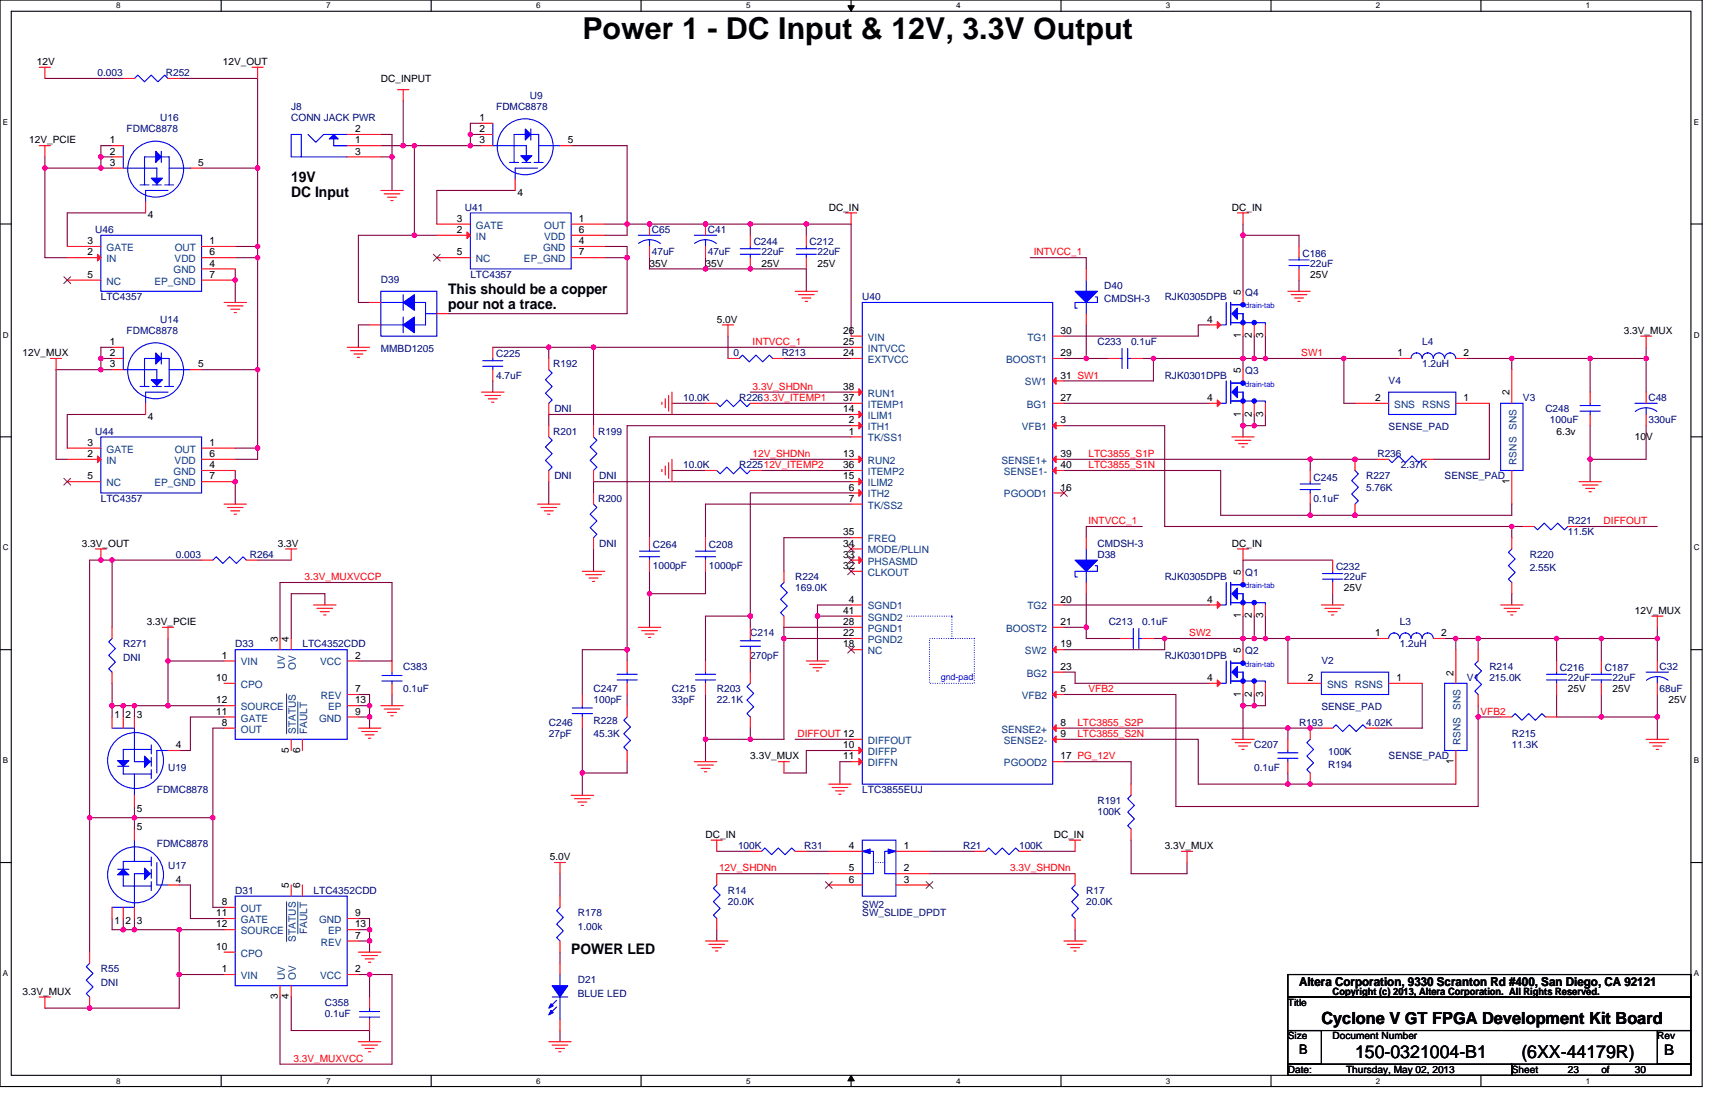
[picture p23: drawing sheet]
<svg xmlns="http://www.w3.org/2000/svg" width="432mm" height="279mm" viewBox="0 0 432 279" stroke-linecap="round" stroke-linejoin="round" font-family="sans-serif">
<defs><g id="words">
<text font-size="7.6" x="146.6" y="9.7">Power 1 - DC Input &amp; 12V, 3.3V Output</text>
<g font-size="4.5">
<text x="341.2" y="266.3">150-0321004-B1</text>
<text x="383.1" y="266.3">(6XX-44179R)</text>
</g>
<text font-size="4.2" x="332.7" y="257.7">Cyclone V GT FPGA Development Kit Board</text>
<g font-size="3.7">
<text x="73.3" y="45.7">19V</text>
<text x="73.3" y="49.5">DC Input</text>
<text x="112.8" y="73.9">This should be a copper</text>
<text x="112.8" y="77.7">pour not a trace.</text>
<text x="143.8" y="240.2">POWER LED</text>
<text x="419" y="265.5">B</text>
</g>
<text font-size="3.4" x="327.1" y="265.2">B</text>
<text font-size="3.1" x="327.1" y="248.2">Altera Corporation, 9330 Scranton Rd #400, San Diego, CA 92121</text>
<g font-size="2.5">
<text x="9.3" y="16.4">12V</text>
<text x="56.1" y="16.4">12V_OUT</text>
<text x="95.9" y="20.6">DC_INPUT</text>
<text x="89.4" y="33.3">2</text>
<text x="120.7" y="30.4">1</text>
<text x="120.7" y="33.3">2</text>
<text x="7.3" y="36.1">12V_PCIE</text>
<text x="27.6" y="36.1">1</text>
<text x="27.6" y="38.9">2</text>
<text x="27.6" y="41.7">3</text>
<text x="49.9" y="41.7">5</text>
<text x="89.4" y="38.9">3</text>
<text x="89.4" y="36.1">1</text>
<text x="120.7" y="36.1">3</text>
<text x="143" y="36.1">5</text>
<text x="130.3" y="49.4">4</text>
<text x="208.7" y="53">DC_IN</text>
<text x="310.2" y="53">DC_IN</text>
<text x="37.3" y="55">4</text>
<text x="115" y="55.8">3</text>
<text x="115" y="58.6">2</text>
<text x="145.8" y="58.6">6</text>
<text x="145.8" y="55.8">1</text>
<text x="22" y="61.4">3</text>
<text x="22" y="64.3">2</text>
<text x="52.7" y="64.3">6</text>
<text x="52.7" y="61.4">1</text>
<text x="115" y="64.3">5</text>
<text x="145.8" y="64.3">7</text>
<text x="145.8" y="61.4">4</text>
<text x="22" y="69.9">5</text>
<text x="52.7" y="69.9">7</text>
<text x="52.7" y="67.1">4</text>
<text x="163.5" y="67.1">35V</text>
<text x="177.6" y="67.1">35V</text>
<text x="191.7" y="67.1">25V</text>
<text x="205.8" y="67.1">25V</text>
<text x="329.9" y="69.9">25V</text>
<text x="312.4" y="74.2" transform="rotate(-90 312.4 74.2)">5</text>
<text x="180.5" y="81.2">5.0V</text>
<text x="304" y="81.2">4</text>
<text x="5.7" y="89.7">12V_MUX</text>
<text x="27.6" y="86.8">1</text>
<text x="27.6" y="89.6">2</text>
<text x="212.3" y="89.6">24</text>
<text x="212.3" y="86.8">25</text>
<text x="212.3" y="84">26</text>
<text x="267" y="84">30</text>
<text x="267" y="89.6">29</text>
<text x="312.4" y="85.2" transform="rotate(-90 312.4 85.2)">1</text>
<text x="315.2" y="85.2" transform="rotate(-90 315.2 85.2)">2</text>
<text x="318" y="85.2" transform="rotate(-90 318 85.2)">3</text>
<text x="351.9" y="89.6">1</text>
<text x="368.5" y="89.6">2</text>
<text x="408.8" y="84">3.3V_MUX</text>
<text x="27.6" y="92.5">3</text>
<text x="49.9" y="92.5">5</text>
<text x="267" y="95.3">31 SW1</text>
<text x="312.4" y="93.9" transform="rotate(-90 312.4 93.9)">5</text>
<text x="212.3" y="100.9">37</text>
<text x="212.3" y="98.1">38</text>
<text x="267" y="100.9">27</text>
<text x="304" y="100.9">4</text>
<text x="346.2" y="100.9">2</text>
<text x="368.5" y="100.9">1</text>
<text x="380" y="99.5" transform="rotate(-90 380 99.5)">2</text>
<text x="37.3" y="105.7">4</text>
<text x="212.3" y="103.7">14</text>
<text x="213.7" y="106.6">2</text>
<text x="267" y="106.6">3</text>
<text x="312.4" y="104.9" transform="rotate(-90 312.4 104.9)">1</text>
<text x="315.2" y="104.9" transform="rotate(-90 315.2 104.9)">2</text>
<text x="318" y="104.9" transform="rotate(-90 318 104.9)">3</text>
<text x="22" y="112.2">3</text>
<text x="52.7" y="112.2">1</text>
<text x="213.7" y="109.4">1</text>
<text x="391.9" y="109.4">6.3v</text>
<text x="411.6" y="110.8">10V</text>
<text x="22" y="115">2</text>
<text x="52.7" y="115">6</text>
<text x="52.7" y="117.8">4</text>
<text x="212.3" y="115">13</text>
<text x="212.3" y="117.8">36</text>
<text x="267" y="115">39</text>
<text x="267" y="117.8">40</text>
<text x="22" y="120.7">5</text>
<text x="52.7" y="120.7">7</text>
<text x="212.3" y="120.7">15</text>
<text x="213.7" y="123.5">6</text>
<text x="267" y="123.5">16</text>
<text x="380" y="121.8" transform="rotate(-90 380 121.8)">1</text>
<text x="213.7" y="126.3">7</text>
<text x="20.6" y="137.6">3.3V_OUT</text>
<text x="69.9" y="137.6">3.3V</text>
<text x="212.3" y="137.6">34</text>
<text x="212.3" y="134.7">35</text>
<text x="310.2" y="137.6">DC_IN</text>
<text x="212.3" y="143.2">32</text>
<text x="212.3" y="140.4">33</text>
<text x="312.4" y="144.7" transform="rotate(-90 312.4 144.7)">5</text>
<text x="338.3" y="148.9">25V</text>
<text x="212.3" y="154.5">41</text>
<text x="213.7" y="151.7">4</text>
<text x="267" y="151.7">20</text>
<text x="304" y="151.7">4</text>
<text x="312.4" y="155.7" transform="rotate(-90 312.4 155.7)">1</text>
<text x="315.2" y="155.7" transform="rotate(-90 315.2 155.7)">2</text>
<text x="318" y="155.7" transform="rotate(-90 318 155.7)">3</text>
<text x="411.6" y="154.5">12V_MUX</text>
<text x="37" y="157.3">3.3V_PCIE</text>
<text x="69.9" y="161.6" transform="rotate(-90 69.9 161.6)">3</text>
<text x="72.7" y="161.6" transform="rotate(-90 72.7 161.6)">4</text>
<text x="212.3" y="160.1">22</text>
<text x="212.3" y="157.3">28</text>
<text x="267" y="157.3">21</text>
<text x="346.2" y="160.1">1</text>
<text x="362.9" y="160.1">2</text>
<text x="55.8" y="165.8">1</text>
<text x="89.4" y="165.8">2</text>
<text x="212.3" y="162.9">18</text>
<text x="267" y="162.9">19</text>
<text x="312.4" y="164.4" transform="rotate(-90 312.4 164.4)">5</text>
<text x="54.4" y="171.4">10</text>
<text x="267" y="168.6">23</text>
<text x="304" y="171.4">4</text>
<text x="329.3" y="171.4">2</text>
<text x="351.6" y="171.4">1</text>
<text x="366" y="170" transform="rotate(-90 366 170)">2</text>
<text x="54.4" y="177">12</text>
<text x="54.4" y="179.9">11</text>
<text x="89.4" y="177">13</text>
<text x="89.4" y="174.2">7</text>
<text x="89.4" y="179.9">9</text>
<text x="267" y="174.2">5</text>
<text x="312.4" y="175.4" transform="rotate(-90 312.4 175.4)">1</text>
<text x="315.2" y="175.4" transform="rotate(-90 315.2 175.4)">2</text>
<text x="318" y="175.4" transform="rotate(-90 318 175.4)">3</text>
<text x="394.7" y="174.2">25V</text>
<text x="406" y="174.2">25V</text>
<text x="420.1" y="177.1">25V</text>
<text x="28.8" y="180.7">1</text>
<text x="31.6" y="180.7">2</text>
<text x="34.4" y="180.7">3</text>
<text x="55.8" y="182.7">8</text>
<text x="267" y="182.7">8</text>
<text x="267" y="185.5">9</text>
<text x="44.3" y="188.3">4</text>
<text x="72.7" y="189.5" transform="rotate(-90 72.7 189.5)">5</text>
<text x="75.5" y="189.5" transform="rotate(-90 75.5 189.5)">6</text>
<text x="188.9" y="191.2">3.3V_MUX</text>
<text x="212.3" y="188.3">10</text>
<text x="212.3" y="191.1">11</text>
<text x="267" y="191.1">17 PG_12V</text>
<text x="366" y="192.3" transform="rotate(-90 366 192.3)">1</text>
<text x="34.4" y="204.4">5</text>
<text x="34.4" y="208.9">5</text>
<text x="177.6" y="210.9">DC_IN</text>
<text x="213.7" y="213.7">4</text>
<text x="227.5" y="213.7">1</text>
<text x="265.3" y="210.9">DC_IN</text>
<text x="293.2" y="213.7">3.3V_MUX</text>
<text x="138.5" y="216.5">5.0V</text>
<text x="213.7" y="219.3">5</text>
<text x="227.5" y="219.3">2</text>
<text x="44.3" y="222.2">4</text>
<text x="55.8" y="227.8">8</text>
<text x="72.7" y="223.6" transform="rotate(-90 72.7 223.6)">5</text>
<text x="75.5" y="223.6" transform="rotate(-90 75.5 223.6)">6</text>
<text x="213.7" y="222.2">6</text>
<text x="227.5" y="222.2">3</text>
<text x="28.8" y="232.6">1</text>
<text x="31.6" y="232.6">2</text>
<text x="34.4" y="232.6">3</text>
<text x="54.4" y="233.4">12</text>
<text x="54.4" y="230.6">11</text>
<text x="89.4" y="233.4">13</text>
<text x="89.4" y="230.6">9</text>
<text x="54.4" y="239.1">10</text>
<text x="89.4" y="236.3">7</text>
<text x="55.8" y="244.7">1</text>
<text x="89.4" y="244.7">2</text>
<text x="5.7" y="250.4">3.3V_MUX</text>
<text x="69.9" y="251.5" transform="rotate(-90 69.9 251.5)">3</text>
<text x="72.7" y="251.5" transform="rotate(-90 72.7 251.5)">4</text>
<text x="335.5" y="250.4">Copyright (c) 2013, Altera Corporation. All Rights Reserved.</text>
<text x="324.3" y="253.2">Title</text>
<text x="324.3" y="261.6">Size</text>
<text x="335.5" y="261.6">Document Number</text>
<text x="417.3" y="261.6">Rev</text>
<text x="324.3" y="270.1">Date:</text>
<text x="338.9" y="270.1">Thursday, May 02, 2013</text>
<text x="380.6" y="270.1">Sheet</text>
<text x="394.7" y="270.1">23</text>
<text x="403.2" y="270.1">of</text>
<text x="411.6" y="270.1">30</text>
</g>
<g font-size="2.5" fill="#000080">
<text x="24.6" y="19.2">0.003</text>
<text x="41.7" y="19.2">R252</text>
<text x="73.3" y="27.6">J8</text>
<text x="124.9" y="27.6">FDMC8878</text>
<text x="133.4" y="24.8">U9</text>
<text x="31.9" y="33.3">FDMC8878</text>
<text x="40.3" y="30.5">U16</text>
<text x="73.3" y="30.5">CONN JACK PWR</text>
<text x="117" y="53">U41</text>
<text x="24" y="58.7">U46</text>
<text x="164.1" y="58.7">C65</text>
<text x="178.2" y="58.7">C41</text>
<text x="164.1" y="64.3">47uF</text>
<text x="178.2" y="64.3">47uF</text>
<text x="189.8" y="61.7">C244</text>
<text x="191.7" y="64.3">22uF</text>
<text x="203.9" y="61.7">C212</text>
<text x="205.8" y="64.3">22uF</text>
<text x="327.9" y="64.6">C186</text>
<text x="95.9" y="71.3">D39</text>
<text x="118.4" y="69.9">LTC4357</text>
<text x="329.9" y="67.1">22uF</text>
<text x="25.4" y="75.6">LTC4357</text>
<text x="217.1" y="75.6">U40</text>
<text x="278" y="72.7">D40</text>
<text x="278" y="76.1">CMDSH-3</text>
<text x="293.2" y="75.6">RJK0305DPB</text>
<text x="313.5" y="74.4">Q4</text>
<text x="40.3" y="81.2">U14</text>
<text x="31.9" y="84">FDMC8878</text>
<text x="95.9" y="88.5">MMBD1205</text>
<text x="124.9" y="89.9">C225</text>
<text x="184.7" y="89.7">0</text>
<text x="196.8" y="89.7">R213</text>
<text x="276.3" y="86.8">C233</text>
<text x="284.8" y="86.8">0.1uF</text>
<text x="358.1" y="86.8">L4</text>
<text x="124.9" y="95.3">4.7uF</text>
<text x="139.3" y="92.5">R192</text>
<text x="293.2" y="95.3">RJK0301DPB</text>
<text x="313.5" y="94.2">Q3</text>
<text x="358.1" y="92.5">1.2uH</text>
<text x="172" y="100.9">10.0K</text>
<text x="186.1" y="100.9">R2263.3V_ITEMP1</text>
<text x="349.6" y="96.7">V4</text>
<text x="383.5" y="100.9">V3</text>
<text x="415" y="100.9">C48</text>
<text x="139.6" y="103.8">DNI</text>
<text x="389.1" y="103.8">C248</text>
<text x="390.2" y="106.6">100uF</text>
<text x="415" y="106.6">330uF</text>
<text x="24" y="109.4">U44</text>
<text x="139.3" y="109.4">R201</text>
<text x="150.6" y="109.4">R199</text>
<text x="349.6" y="108.3">SENSE_PAD</text>
<text x="172" y="117.9">10.0K</text>
<text x="186.1" y="117.9">R22512V_ITEMP2</text>
<text x="346.8" y="115">R236</text>
<text x="352.7" y="117.9">2.37K</text>
<text x="139.6" y="120.7">DNI</text>
<text x="150.9" y="120.7">DNI</text>
<text x="330.7" y="121">C245</text>
<text x="344" y="120.7">R227</text>
<text x="344" y="123.5">5.76K</text>
<text x="363.7" y="120.7">SENSE_PAD</text>
<text x="25.4" y="126.3">LTC4357</text>
<text x="150.6" y="126.3">R200</text>
<text x="330.7" y="126.3">0.1uF</text>
<text x="394.7" y="132">R221</text>
<text x="150.9" y="137.6">DNI</text>
<text x="164.4" y="137.9">C264</text>
<text x="178.5" y="137.9">C208</text>
<text x="276.3" y="137.6">CMDSH-3</text>
<text x="394.7" y="134.8">11.5K</text>
<text x="44.3" y="140.4">0.003</text>
<text x="62.9" y="140.4">R264</text>
<text x="164.4" y="143.2">1000pF</text>
<text x="178.5" y="143.2">1000pF</text>
<text x="276.3" y="140.4">D38</text>
<text x="336.4" y="143.5">C232</text>
<text x="385.1" y="140.4">R220</text>
<text x="385.1" y="143.8">2.55K</text>
<text x="200.2" y="146">R224</text>
<text x="200.2" y="148.9">169.0K</text>
<text x="293.2" y="146.1">RJK0305DPB</text>
<text x="313.5" y="144.9">Q1</text>
<text x="338.3" y="146">22uF</text>
<text x="188.9" y="160.1">C214</text>
<text x="279.1" y="157.3">C213</text>
<text x="287.6" y="157.3">0.1uF</text>
<text x="352.4" y="157.3">L3</text>
<text x="31" y="163">R271</text>
<text x="31" y="166.3">DNI</text>
<text x="59.2" y="163">D33</text>
<text x="76.1" y="163">LTC4352CDD</text>
<text x="188.9" y="165.8">270pF</text>
<text x="293.2" y="165.8">RJK0301DPB</text>
<text x="313.5" y="164.7">Q2</text>
<text x="332.7" y="167.2">V2</text>
<text x="352.4" y="163">1.2uH</text>
<text x="101.5" y="168.6">C383</text>
<text x="369.4" y="171.4">V1</text>
<text x="375" y="168.6">R214</text>
<text x="375" y="171.4">215.0K</text>
<text x="392.8" y="168.9">C216</text>
<text x="394.7" y="171.4">22uF</text>
<text x="404" y="168.9">C187</text>
<text x="406" y="171.4">22uF</text>
<text x="417.9" y="168.6">C32</text>
<text x="101.5" y="174.2">0.1uF</text>
<text x="149.4" y="174.2">C247</text>
<text x="149.4" y="177.1">100pF</text>
<text x="169.2" y="174.2">C215</text>
<text x="169.2" y="177.1">33pF</text>
<text x="180.5" y="174.2">R203</text>
<text x="180.5" y="177.1">22.1K</text>
<text x="332.7" y="178.8">SENSE_PAD</text>
<text x="417.9" y="174.2">68uF</text>
<text x="138.2" y="182.7">C246</text>
<text x="138.2" y="185.5">27pF</text>
<text x="149.4" y="182.1">R228</text>
<text x="149.4" y="185.5">45.3K</text>
<text x="327.1" y="182.7">R193</text>
<text x="344" y="182.7">4.02K</text>
<text x="380.6" y="185.5">R215</text>
<text x="315.8" y="188.3">C207</text>
<text x="334.4" y="190">100K</text>
<text x="349.6" y="191.2">SENSE_PAD</text>
<text x="380.6" y="188.3">11.3K</text>
<text x="42.3" y="194">U19</text>
<text x="315.8" y="194">0.1uF</text>
<text x="334.4" y="193.4">R194</text>
<text x="39.5" y="199.6">FDMC8878</text>
<text x="217.1" y="199.6">LTC3855EUJ</text>
<text x="276.3" y="202.4">R191</text>
<text x="276.3" y="205.3">100K</text>
<text x="39.5" y="213.1">FDMC8878</text>
<text x="185.8" y="213.7">100K</text>
<text x="202.5" y="213.7">R31</text>
<text x="242.5" y="213.7">R21</text>
<text x="256.6" y="213.7">100K</text>
<text x="42.3" y="218.8">U17</text>
<text x="59.2" y="225">D31</text>
<text x="79" y="225">LTC4352CDD</text>
<text x="183.3" y="225">R14</text>
<text x="183.3" y="227.8">20.0K</text>
<text x="273.5" y="225">R17</text>
<text x="273.5" y="227.8">20.0K</text>
<text x="145.5" y="230.6">R178</text>
<text x="217.1" y="228.7">SW2</text>
<text x="217.1" y="230.6">SW_SLIDE_DPDT</text>
<text x="145.5" y="234">1.00k</text>
<text x="25.4" y="244.7">R55</text>
<text x="25.4" y="248.1">DNI</text>
<text x="145.5" y="247.5">D21</text>
<text x="145.5" y="250.9">BLUE LED</text>
<text x="81.8" y="253.2">C358</text>
<text x="81.8" y="256">0.1uF</text>
</g>
<g font-size="2.5" fill="#004080">
<text x="119.8" y="57.6">GATE</text>
<text x="137" y="57.6">OUT</text>
<text x="26.8" y="63.2">GATE</text>
<text x="26.8" y="66">IN</text>
<text x="44" y="66">VDD</text>
<text x="44" y="63.2">OUT</text>
<text x="119.8" y="66">NC</text>
<text x="119.8" y="60.4">IN</text>
<text x="131.9" y="66">EP_GND</text>
<text x="136.7" y="63.2">GND</text>
<text x="137" y="60.4">VDD</text>
<text x="26.8" y="71.6">NC</text>
<text x="38.9" y="71.6">EP_GND</text>
<text x="43.7" y="68.8">GND</text>
<text x="218.5" y="88.6">INTVCC</text>
<text x="218.5" y="85.7">VIN</text>
<text x="258.7" y="85.7">TG1</text>
<text x="218.5" y="91.4">EXTVCC</text>
<text x="253.3" y="91.4">BOOST1</text>
<text x="218.5" y="99.8">RUN1</text>
<text x="258.1" y="97">SW1</text>
<text x="218.5" y="105.5">ILIM1</text>
<text x="218.5" y="102.7">ITEMP1</text>
<text x="258.6" y="102.7">BG1</text>
<text x="351" y="102.7">SNS</text>
<text x="358.1" y="102.7">RSNS</text>
<text x="26.8" y="113.9">GATE</text>
<text x="44" y="113.9">OUT</text>
<text x="218.5" y="111.1">TK/SS1</text>
<text x="218.5" y="108.3">ITH1</text>
<text x="257.3" y="108.3">VFB1</text>
<text x="26.8" y="116.8">IN</text>
<text x="43.7" y="119.6">GND</text>
<text x="44" y="116.8">VDD</text>
<text x="218.5" y="116.8">RUN2</text>
<text x="218.5" y="119.6">ITEMP2</text>
<text x="252.1" y="116.8">SENSE1+</text>
<text x="252.8" y="119.6">SENSE1-</text>
<text x="381.8" y="117" transform="rotate(-90 381.8 117)">RSNS SNS</text>
<text x="26.8" y="122.4">NC</text>
<text x="38.9" y="122.4">EP_GND</text>
<text x="218.5" y="125.2">ITH2</text>
<text x="218.5" y="122.4">ILIM2</text>
<text x="252.8" y="125.2">PGOOD1</text>
<text x="218.5" y="128">TK/SS2</text>
<text x="218.5" y="136.5">FREQ</text>
<text x="218.5" y="142.1">PHSASMD</text>
<text x="218.5" y="139.3">MODE/PLLIN</text>
<text x="218.5" y="144.9">CLKOUT</text>
<text x="218.5" y="153.4">SGND1</text>
<text x="258.7" y="153.4">TG2</text>
<text x="218.5" y="161.9">PGND2</text>
<text x="218.5" y="159">PGND1</text>
<text x="218.5" y="156.2">SGND2</text>
<text x="253.3" y="159">BOOST2</text>
<text x="60.6" y="167.5">VIN</text>
<text x="80.6" y="167.5">VCC</text>
<text x="218.5" y="164.7">NC</text>
<text x="258.1" y="164.7">SW2</text>
<text x="60.6" y="173.1">CPO</text>
<text x="71.7" y="168.5" transform="rotate(-90 71.7 168.5)">UV</text>
<text x="74.5" y="168.6" transform="rotate(-90 74.5 168.6)">OV</text>
<text x="258.6" y="170.3">BG2</text>
<text x="334.1" y="173.1">SNS</text>
<text x="341.1" y="173.1">RSNS</text>
<text x="60.6" y="178.8">SOURCE</text>
<text x="80.8" y="176">REV</text>
<text x="82.6" y="178.8">EP</text>
<text x="257.3" y="176">VFB2</text>
<text x="60.6" y="181.6">GATE</text>
<text x="60.6" y="184.4">OUT</text>
<text x="74.5" y="184.7" transform="rotate(-90 74.5 184.7)">STATUS</text>
<text x="77.3" y="184.7" transform="rotate(-90 77.3 184.7)">FAULT</text>
<text x="80.3" y="181.6">GND</text>
<text x="252.1" y="184.4">SENSE2+</text>
<text x="218.5" y="190.1">DIFFP</text>
<text x="218.5" y="187.2">DIFFOUT</text>
<text x="252.8" y="187.2">SENSE2-</text>
<text x="367.7" y="187.5" transform="rotate(-90 367.7 187.5)">RSNS SNS</text>
<text x="218.5" y="192.9">DIFFN</text>
<text x="252.8" y="192.9">PGOOD2</text>
<text x="60.6" y="232.3">GATE</text>
<text x="60.6" y="229.5">OUT</text>
<text x="80.3" y="232.3">GND</text>
<text x="60.6" y="235.2">SOURCE</text>
<text x="74.5" y="237" transform="rotate(-90 74.5 237)">STATUS</text>
<text x="77.3" y="235" transform="rotate(-90 77.3 235)">FAULT</text>
<text x="80.8" y="238">REV</text>
<text x="82.6" y="235.2">EP</text>
<text x="60.6" y="240.8">CPO</text>
<text x="60.6" y="246.4">VIN</text>
<text x="71.7" y="246.7" transform="rotate(-90 71.7 246.7)">UV</text>
<text x="74.5" y="246.7" transform="rotate(-90 74.5 246.7)">OV</text>
<text x="80.6" y="246.4">VCC</text>
</g>
<g font-size="2.5" fill="#f00">
<text x="260.3" y="64.3">INTVCC_1</text>
<text x="189.5" y="86.8">INTVCC_1</text>
<text x="327.6" y="89.7">SW1</text>
<text x="189.5" y="98.1">3.3V_SHDNn</text>
<text x="189.5" y="115">12V_SHDNn</text>
<text x="274.1" y="117.9">LTC3855_S1N</text>
<text x="274.1" y="115">LTC3855_S1P</text>
<text x="274.1" y="132">INTVCC_1</text>
<text x="403.8" y="132">DIFFOUT</text>
<text x="76.7" y="146">3.3V_MUXVCCP</text>
<text x="299.4" y="160.1">SW2</text>
<text x="274.1" y="174.2">VFB2</text>
<text x="372.7" y="179.9">VFB2</text>
<text x="200.8" y="185.5">DIFFOUT 12</text>
<text x="271.3" y="182.7">LTC3855_S2P</text>
<text x="271.3" y="185.5">LTC3855_S2N</text>
<text x="181" y="219.4">12V_SHDNn</text>
<text x="254.3" y="219.4">3.3V_SHDNn</text>
<text x="73.9" y="267.3">3.3V_MUXVCC</text>
</g>
<text font-size="2.2" fill="#00f" x="236.9" y="171.2">gnd-pad</text>
<g font-size="2">
<text x="29.3" y="2.1">8</text>
<text x="82.1" y="2.1">7</text>
<text x="135" y="2.1">6</text>
<text x="187.8" y="2.1">5</text>
<text x="240.7" y="2.1">4</text>
<text x="293.6" y="2.1">3</text>
<text x="346.4" y="2.1">2</text>
<text x="399.3" y="2.1">1</text>
<text x=".7" y="31.4">E</text>
<text x="426.5" y="31.4">E</text>
<text x=".7" y="85">D</text>
<text x="426.5" y="85">D</text>
<text x=".7" y="138.6">C</text>
<text x="426.5" y="138.6">C</text>
<text x=".7" y="192.1">B</text>
<text x="426.5" y="192.1">B</text>
<text x=".7" y="245.7">A</text>
<text x="426.5" y="245.7">A</text>
<text x="29.3" y="272.8">8</text>
<text x="82.1" y="272.8">7</text>
<text x="135" y="272.8">6</text>
<text x="187.8" y="272.8">5</text>
<text x="240.7" y="272.8">4</text>
<text x="293.6" y="272.8">3</text>
<text x="346.4" y="272.8">2</text>
<text x="399.3" y="272.8">1</text>
</g>
<g font-size="2" fill="#00f">
<text x="313.5" y="77.6">drain-tab</text>
<text x="313.5" y="97.4">drain-tab</text>
<text x="313.5" y="148.1">drain-tab</text>
<text x="313.5" y="167.9">drain-tab</text>
</g>
</g></defs>
<path d="M0 0h428.6v273.5h-428.6zM2.8 2.8h422.9v267.9h-422.9z" fill="none" stroke="#000" stroke-width=".28"/>
<g fill="#fff">
<path d="M29.3 .3h1.1v2.3h-1.1z"/>
<path d="M29.3 271h1.1v2.2h-1.1z"/>
</g>
<path d="M55.7 0v2.8M55.7 270.7v2.8" fill="none" stroke="#000" stroke-width=".28"/>
<g fill="#fff">
<path d="M82.1 .3h1.1v2.3h-1.1z"/>
<path d="M82.1 271h1.1v2.2h-1.1z"/>
</g>
<path d="M108.6 0v2.8M108.6 270.7v2.8" fill="none" stroke="#000" stroke-width=".28"/>
<g fill="#fff">
<path d="M135 .3h1.1v2.3h-1.1z"/>
<path d="M135 271h1.1v2.2h-1.1z"/>
</g>
<path d="M161.4 0v2.8M161.4 270.7v2.8" fill="none" stroke="#000" stroke-width=".28"/>
<g fill="#fff">
<path d="M187.8 .3h1.2v2.3h-1.2z"/>
<path d="M187.8 271h1.2v2.2h-1.2z"/>
</g>
<path d="M214.3 0v2.8M214.3 270.7v2.8" fill="none" stroke="#000" stroke-width=".28"/>
<path d="M213.5 1.4h1.6l-.8 1.4zM214.3 270.7l.8 1.4h-1.6z" fill="#000" stroke="#000" stroke-width=".25"/>
<g fill="#fff">
<path d="M240.7 .3h1.1v2.3h-1.1z"/>
<path d="M240.7 271h1.1v2.2h-1.1z"/>
</g>
<path d="M267.1 0v2.8M267.1 270.7v2.8" fill="none" stroke="#000" stroke-width=".28"/>
<g fill="#fff">
<path d="M293.6 .3h1.1v2.3h-1.1z"/>
<path d="M293.6 271h1.1v2.2h-1.1z"/>
</g>
<path d="M320 0v2.8M320 270.7v2.8" fill="none" stroke="#000" stroke-width=".28"/>
<g fill="#fff">
<path d="M346.4 .3h1.2v2.3h-1.2z"/>
<path d="M346.4 271h1.2v2.2h-1.2z"/>
</g>
<path d="M372.9 0v2.8M372.9 270.7v2.8" fill="none" stroke="#000" stroke-width=".28"/>
<g fill="#fff">
<path d="M399.3 .3h1.1v2.3h-1.1z"/>
<path d="M399.3 271h1.1v2.2h-1.1z"/>
<path d="M.7 29.6h1.4v2.3h-1.4z"/>
<path d="M426.5 29.6h1.3v2.3h-1.3z"/>
<path d="M.7 83.2h1.5v2.2h-1.5z"/>
<path d="M426.5 83.2h1.4v2.2h-1.4z"/>
</g>
<path d="M0 56.4h2.8M425.7 56.4h2.9" fill="none" stroke="#000" stroke-width=".28"/>
<g fill="#fff">
<path d="M.7 136.7h1.5v2.3h-1.5z"/>
<path d="M426.5 136.7h1.4v2.3h-1.4z"/>
</g>
<path d="M0 110h2.8M425.7 110h2.9" fill="none" stroke="#000" stroke-width=".28"/>
<g fill="#fff">
<path d="M.7 190.3h1.4v2.3h-1.4z"/>
<path d="M426.5 190.3h1.3v2.3h-1.3z"/>
</g>
<path d="M0 163.5h2.8M425.7 163.5h2.9" fill="none" stroke="#000" stroke-width=".28"/>
<g fill="#fff">
<path d="M.7 243.9h1.4v2.2h-1.4z"/>
<path d="M426.4 243.9h1.4v2.2h-1.4z"/>
</g>
<path d="M0 217.1h2.8M425.7 217.1h2.9M324.3 245.3h101.4v5.7h-101.4zM324.3 251h101.4v8.4h-101.4zM324.3 259.4h8.4v8.5h-8.4zM417.3 259.4h8.4v8.5h-8.4zM324.3 267.9h56.3v2.8h-56.3zM380.6 267.9h45.1v2.8h-45.1z" fill="none" stroke="#000" stroke-width=".28"/>
<g fill="none" stroke="#800040" stroke-width=".28">
<path d="M11.3 19.7h19.7M45.1 19.7h19.8v22.6M11.3 39.5v2.8M25.4 39.5v2.8M25.4 39.5h2.8M28.2 36.7h-2.8v2.8M95.9 39.5h2.8M95.9 33.8h2.8v14.1M95.9 36.7h5.6M101.5 36.7h2.8M101.5 25.4v11.3M104.3 36.7h14.1"/>
<path d="M104.3 36.7v22.5M118.4 33.8v2.9M118.4 36.7h2.8M118.4 33.8h2.8M121.2 31h-2.8v2.8M143.8 36.7h14.1v19.7M11.3 42.3v22.6h5.6M11.3 42.3h14.1M25.4 42.3h2.8M36.7 53.6h-19.8v8.4M50.8 42.3h14.1M64.9 42.3v19.7"/>
<path d="M104.3 59.2h-14.1v16.9h2.8M104.3 59.2h5.7M129.7 47.9h-19.7v8.5M152.3 56.4h5.6M157.9 56.4h31M157.9 56.4v2.8h-5.6M188.9 56.4v2.8M188.9 56.4h14.1M203 56.4v2.8M203 56.4h11.3v28.2M313 59.2h14.1v2.8M313 59.2v14.1"/>
<path d="M313 56.4v2.8M59.2 67.7v8.4M59.2 64.9h5.7M59.2 62h5.7M64.9 62v2.9M64.9 64.9v28.1M152.3 64.9h5.6v14.1h-45.1M152.3 62h5.6v2.9M163.5 64.9v2.8h14.1M177.6 64.9v2.8M177.6 67.7h25.4v5.6M259.4 64.9h14.1v2.8"/>
<path d="M327.1 70.5v2.8M25.4 93h-11.3v22.6h2.8M25.4 90.2v2.8M25.4 90.2h2.8M25.4 93h2.8M28.2 87.4h-2.8v2.8M50.8 93h14.1M64.9 93v19.8M93 81.8h-2.8v5.6M124.1 87.4h14.1v2.8M124.1 95.9v2.8M138.2 87.4h11.2v19.7"/>
<path d="M149.4 87.4h64.9M183.3 84.6v5.6M188.9 98.7h25.4M197.4 90.2h16.9M267.9 90.2h5.6M273.5 81.8v8.4M273.5 90.2h5.6M287.6 90.2h2.8M290.4 90.2v5.7h-22.5M290.4 90.2h22.6M304.5 81.8h-2.8v2.8h-33.8M313 84.6v5.6"/>
<path d="M313 90.2h2.8M313 90.2v2.8M315.8 90.2h2.8M315.8 84.6v5.6M318.6 90.2h19.7M318.6 84.6v5.6M338.3 90.2v11.3h2.9M338.3 90.2h14.1M369.4 90.2h11.2M380.6 90.2v2.8M380.6 90.2h19.8M400.4 90.2h14.1"/>
<path d="M400.4 90.2v8.5M414.5 90.2v8.5M414.5 87.4v2.8M36.7 104.3h-19.8v8.5M59.2 112.8h5.7M59.2 118.4v8.5M64.9 112.8v2.8h-5.7M169.2 101.5h8.4M169.2 118.4h8.4M188.9 115.6h25.4M191.7 118.4h22.6M191.7 101.5h22.6"/>
<path d="M214.3 104.3h-76.1v2.8M214.3 110h-50.8v25.3M214.3 107.1h-56.4v56.4M267.9 115.6h62M267.9 101.5h36.6M267.9 107.1h25.3v25.4h87.4M267.9 118.4h39.4v11.3h22.6M313 107.1v2.9M313 104.3v2.8M313 107.1h2.8M315.8 104.3v2.8M318.6 104.3v2.8h-2.8"/>
<path d="M329.9 115.6h16.9M329.9 115.6v2.8M375 101.5v14.1h-14.1M400.4 115.6v5.6M400.4 107.1v8.5M414.5 107.1v8.5h-14.1M138.2 121.2v5.7M149.4 138.2v5.6M214.3 121.2h-64.9v2.9M214.3 124.1h-25.4v31M214.3 126.9h-36.7v8.4M214.3 135.3h-16.9v8.5"/>
<path d="M287.6 132.5h-14.1v2.8M329.9 126.9v2.8M380.6 132.5h2.9M380.6 126.9v2.8h-50.7M380.6 132.5v2.8M397.6 132.5h19.7M28.2 141h22.6M28.2 157.9v-16.9h-5.6v64.8M64.9 141h8.4M81.8 152.3v-2.9h-8.5v11.3M163.5 143.8v14.1M177.6 143.8v5.6h-14.1"/>
<path d="M188.9 155.1v2.8M188.9 155.1h-11.3v11.3M205.8 155.1v11.3M205.8 155.1h8.5M214.3 157.9h-16.9v2.8h16.9M214.3 152.3h-8.5v2.8M267.9 152.3h36.6M267.9 157.9h5.6M273.5 157.9v2.8h8.5M273.5 149.4v8.5M313 155.1v5.6M315.8 155.1v5.6"/>
<path d="M318.6 155.1v5.6M335.5 141h-22.5v2.8M335.5 149.4v2.9M380.6 149.4v2.9M417.3 157.9v2.8M28.2 172v5.6M28.2 177.6h2.8M28.2 177.6v2.9M31 177.6h2.8M31 177.6v2.9M33.8 177.6h8.5M33.8 177.6v2.9"/>
<path d="M42.3 177.6h14.1M42.3 166.4v11.2M42.3 160.7v5.7M42.3 166.4h14.1M70.5 160.7v-14.1h28.2v19.8h-8.5M90.2 174.8h2.8v2.8M90.2 177.6h2.8M93 177.6v2.9M98.7 174.8v2.8M157.9 166.4v-2.9h-11.3v11.3M157.9 174.8v2.8M177.6 174.8v11.3"/>
<path d="M188.9 166.4v2.8M197.4 160.7v25.4h-8.5M267.9 169.2h2.8v2.8h33.8M267.9 174.8h28.2v28.2h76.1v-22.5M290.4 160.7h2.8M293.2 160.7h19.8M293.2 160.7v2.8h-25.3M313 160.7h2.8M313 160.7v2.8M313 177.6h2.8M313 177.6v8.5M313 174.8v2.8"/>
<path d="M315.8 160.7h2.8M315.8 174.8v2.8M318.6 174.8v2.8h-2.8M318.6 160.7h5.7v11.3M324.3 160.7h22.5M358.1 172v11.3h-11.3M363.7 160.7h2.8M366.5 160.7h5.7v2.8M366.5 160.7v2.8M372.2 160.7h19.7v5.7M372.2 177.6v2.9M391.9 174.8v5.7h11.3"/>
<path d="M391.9 160.7h11.3M403.2 160.7h14.1M403.2 160.7v5.7M403.2 174.8v5.7M417.3 160.7v5.7M417.3 174.8v5.7M56.4 183.3h-2.8v22.5M56.4 180.5h-8.5v8.4h-2.8M90.2 180.5h2.8M93 180.5v2.8M146.6 183.3v11.3M146.6 194.6v5.6"/>
<path d="M157.9 191.7v2.9h-11.3M177.6 186.1v5.6M177.6 186.1h11.3M188.9 183.3v2.8M200.2 186.1h14.1M214.3 188.9h-11.3v5.7h-5.6M214.3 191.7h-2.8v5.7M267.9 191.7h16.9v5.7M267.9 186.1h33.8v11.3h22.6M267.9 183.3h56.4M324.3 197.4h42.2M324.3 183.3h8.4"/>
<path d="M324.3 194.6v2.8M324.3 183.3v2.8M372.2 180.5h5.6M403.2 180.5h14.1M417.3 180.5v5.6M22.6 205.8h11.2M22.6 205.8v33.9M33.8 205.8h19.8M33.8 205.8v2.9M33.8 203v2.8M53.6 205.8v22.6h2.8M141 219.9v5.7"/>
<path d="M180.5 219.9h28.2M180.5 214.3h8.4M203 214.3h5.7M234 214.3h11.3M234 219.9h36.7M259.4 214.3h11.3M284.8 211.5v8.4h14.1v-2.8M28.2 231.2v2.8h2.8M31 234h2.8M31 231.2v2.8M33.8 231.2v2.8M33.8 234h11.3"/>
<path d="M45.1 222.8h2.8v8.4h8.5M45.1 234v11.3M45.1 234h11.3M90.2 236.9h2.8M90.2 231.2h2.8v2.8M90.2 234h2.8M93 236.9v2.8M93 234v2.9M141 239.7v2.8M180.5 234v2.9M270.7 234v2.9M45.1 245.3v8.5h-33.8"/>
<path d="M45.1 245.3h11.3M73.3 251v8.4h19.7v2.8M90.2 245.3h2.8M93 245.3h5.7v22.6h-28.2v-16.9M93 245.3v5.7M141 259.4v2.8"/>
</g>
<g fill="#f0f" stroke="#f0f" stroke-width=".28">
<circle cx="98.7" cy="39.5" r=".55"/>
<circle cx="315.8" cy="160.7" r=".55"/>
<circle cx="313" cy="160.7" r=".56"/>
<circle cx="293.2" cy="160.7" r=".55"/>
<circle cx="324.2" cy="183.3" r=".55"/>
<circle cx="273.5" cy="157.9" r=".56"/>
<circle cx="324.2" cy="197.4" r=".55"/>
<circle cx="177.6" cy="186.1" r=".56"/>
<circle cx="372.2" cy="180.4" r=".55"/>
<circle cx="290.4" cy="90.2" r=".55"/>
<circle cx="341.1" cy="115.6" r=".57"/>
<circle cx="403.2" cy="160.7" r=".55"/>
<circle cx="341.1" cy="129.7" r=".57"/>
<circle cx="197.4" cy="160.7" r=".55"/>
<circle cx="273.5" cy="90.2" r=".55"/>
<circle cx="188.9" cy="186.1" r=".56"/>
<circle cx="163.5" cy="149.4" r=".55"/>
<circle cx="403.2" cy="180.4" r=".55"/>
<circle cx="315.8" cy="177.6" r=".55"/>
<circle cx="313" cy="177.6" r=".56"/>
<circle cx="205.8" cy="155.1" r=".55"/>
<circle cx="146.6" cy="194.5" r=".55"/>
<circle cx="400.4" cy="90.2" r=".55"/>
<circle cx="414.5" cy="90.2" r=".55"/>
<circle cx="400.4" cy="115.6" r=".56"/>
<circle cx="329.9" cy="129.7" r=".56"/>
<circle cx="380.6" cy="132.5" r=".55"/>
<circle cx="33.8" cy="234" r=".55"/>
<circle cx="33.8" cy="205.8" r=".55"/>
<circle cx="42.3" cy="166.3" r=".55"/>
<circle cx="93" cy="234" r=".55"/>
<circle cx="93" cy="236.8" r=".55"/>
<circle cx="53.6" cy="205.8" r=".55"/>
<circle cx="28.2" cy="141" r=".55"/>
<circle cx="25.4" cy="141" r=".55"/>
<circle cx="93" cy="180.4" r=".55"/>
<circle cx="93" cy="177.6" r=".55"/>
<circle cx="22.6" cy="205.8" r=".55"/>
<circle cx="31" cy="234" r=".56"/>
<circle cx="42.3" cy="177.6" r=".55"/>
<circle cx="45.1" cy="245.3" r=".56"/>
<circle cx="45.1" cy="234" r=".56"/>
<circle cx="28.2" cy="177.6" r=".55"/>
<circle cx="33.8" cy="177.6" r=".55"/>
<circle cx="31" cy="177.6" r=".56"/>
<circle cx="93" cy="245.3" r=".55"/>
<circle cx="64.9" cy="62" r=".55"/>
<circle cx="59.2" cy="70.5" r=".56"/>
<circle cx="25.4" cy="42.3" r=".55"/>
<circle cx="64.9" cy="42.3" r=".55"/>
<circle cx="59.2" cy="121.2" r=".56"/>
<circle cx="25.4" cy="93" r=".55"/>
<circle cx="25.4" cy="90.2" r=".55"/>
<circle cx="64.9" cy="112.8" r=".55"/>
<circle cx="64.9" cy="93" r=".55"/>
<circle cx="64.9" cy="64.9" r=".55"/>
<circle cx="11.3" cy="42.3" r=".55"/>
<circle cx="22.6" cy="253.7" r=".55"/>
<circle cx="391.9" cy="160.7" r=".55"/>
<circle cx="372.2" cy="160.7" r=".55"/>
<circle cx="177.6" cy="67.7" r=".55"/>
<circle cx="188.9" cy="56.4" r=".55"/>
<circle cx="203" cy="56.4" r=".55"/>
<circle cx="417.3" cy="160.7" r=".55"/>
<circle cx="417.3" cy="180.4" r=".55"/>
<circle cx="188.9" cy="67.7" r=".55"/>
<circle cx="338.3" cy="90.2" r=".55"/>
<circle cx="318.6" cy="90.2" r=".55"/>
<circle cx="329.9" cy="197.4" r=".55"/>
<circle cx="329.9" cy="183.3" r=".55"/>
<circle cx="324.2" cy="160.7" r=".55"/>
<circle cx="318.6" cy="160.7" r=".55"/>
<circle cx="366.5" cy="160.7" r=".55"/>
<circle cx="25.4" cy="39.5" r=".55"/>
<circle cx="177.6" cy="56.4" r=".55"/>
<circle cx="329.9" cy="115.6" r=".56"/>
<circle cx="380.6" cy="90.2" r=".55"/>
<circle cx="188.9" cy="155.1" r=".55"/>
<circle cx="157.9" cy="163.5" r=".56"/>
<circle cx="104.3" cy="59.2" r=".56"/>
<circle cx="118.4" cy="36.7" r=".55"/>
<circle cx="104.3" cy="36.7" r=".55"/>
<circle cx="118.4" cy="33.8" r=".55"/>
<circle cx="101.5" cy="36.7" r=".56"/>
<circle cx="157.9" cy="56.4" r=".56"/>
<circle cx="163.5" cy="56.4" r=".55"/>
<circle cx="149.4" cy="87.4" r=".56"/>
<circle cx="138.1" cy="87.4" r=".56"/>
<circle cx="157.9" cy="64.9" r=".56"/>
<circle cx="315.8" cy="90.2" r=".55"/>
<circle cx="313" cy="90.2" r=".56"/>
<circle cx="315.8" cy="107.1" r=".55"/>
<circle cx="313" cy="107.1" r=".56"/>
<circle cx="313" cy="59.2" r=".57"/>
</g>
<g fill="none" stroke="#f00" stroke-width=".28">
<path d="M9.9 16.9h2.8M11.3 16.9v2.8M31 19.7h2.8M42.3 19.7h2.8M63.5 16.9h2.8M64.9 16.9v2.8M9.9 36.7h2.8M11.3 36.7v2.8M28.2 36.7h2.8M28.2 39.5h2.8M87.4 39.5h8.5M87.4 33.8h8.5"/>
<path d="M87.4 36.7h8.5M100.1 22.6h2.8M101.5 22.6v2.8M121.2 31h2.9M121.2 33.8h2.9M121.2 36.7h2.9M141 36.7h2.8M28.2 42.3h2.8M36.7 50.8v2.8M47.9 42.3h2.9M95.9 47.9h5.6M96.7 48.8h4"/>
<path d="M97.6 49.6h2.2M98.4 50.5h.6M110 56.4h8.4M110 59.2h8.4M129.7 45.1v2.8M143.8 56.4h8.5M143.8 59.2h8.5M163.5 56.4v2.8M177.6 56.4v2.8M188.9 59.2v2.8M203 59.2v2.8M212.9 53.6h2.8"/>
<path d="M214.3 53.6v2.8M311.6 53.6h2.8M313 53.6v2.8M16.9 70.5h8.5M16.9 62h8.5M16.9 64.9h8.5M50.8 62h8.4M50.8 67.7h8.4M50.8 64.9h8.4M50.8 70.5h8.4M56.4 76.1h5.6M57.3 77h3.9"/>
<path d="M58.1 77.8h2.2M58.9 78.7h.6M93 76.1h2.9M110 79h2.8M110 64.9h8.4M143.8 62h8.5M143.8 64.9h8.5M163.5 62v2.9M177.6 62v2.9M188.9 64.9v2.8M200.2 73.3h5.6M201 74.2h4"/>
<path d="M201.9 75h2.2M202.7 75.9h.6M203 64.9v2.8M273.5 79v2.8M273.5 67.7v2.8M313 73.3v2.8M324.3 73.3h5.6M325.1 74.2h3.9M325.9 75h2.3M326.8 75.9h.5M327.1 62v2.9M327.1 67.7v2.8"/>
<path d="M12.7 90.2h2.8M14.1 90.2v2.8M28.2 87.4h2.8M28.2 90.2h2.8M28.2 93h2.8M47.9 93h2.9M87.4 87.4h5.6M88.3 88.3h3.9M89.1 89.1h2.3M90 90h.5M93 81.8h2.9M121.2 98.7h5.7"/>
<path d="M122.1 99.5h3.9M124.1 87.4v2.8M124.1 93v2.9M138.2 90.2v2.8M168.3 99.5v4M169.2 98.7v5.6M181.9 81.8h2.8M183.3 81.8v2.8M183.3 90.2h2.8M194.6 90.2h2.8M214.3 90.2h2.8M214.3 87.4h2.8"/>
<path d="M214.3 84.6h2.8M214.3 98.7h2.8M265 90.2h2.9M265 84.6h2.9M265 95.9h2.9M279.1 90.2h2.9M284.8 90.2h2.8M304.5 81.8h2.8M313 93v2.9M313 81.8v2.8M315.8 81.8v2.8M318.6 81.8v2.8"/>
<path d="M352.4 90.2h2.9M366.5 90.2h2.9M380.6 93v8.5M400.4 98.7v2.8M413.1 84.6h2.8M414.5 98.7v2.8M414.5 84.6v2.8M16.9 112.8h8.5M16.9 115.6h8.5M36.7 101.5v2.8M50.8 112.8h8.4M50.8 118.4h8.4"/>
<path d="M50.8 115.6h8.4M122.9 100.4h2.3M123.8 101.2h.6M138.2 101.5v2.8M138.2 107.1v2.9M138.2 118.4v2.8M149.4 107.1v2.9M149.4 118.4v2.8M166.6 101.2v.6M166.6 118.2v.5M167.5 100.4v2.2M167.5 117.3v2.2"/>
<path d="M168.3 116.5v3.9M169.2 115.6v5.6M177.6 101.5h2.9M177.6 118.4h2.9M188.9 101.5h2.8M188.9 118.4h2.8M214.3 110h2.8M214.3 107.1h2.8M214.3 115.6h2.8M214.3 104.3h2.8M214.3 118.4h2.8M214.3 101.5h2.8"/>
<path d="M265 107.1h2.9M265 101.5h2.9M265 115.6h2.9M265 118.4h2.9M304.5 101.5h2.8M310.2 110h5.6M311 110.8h3.9M311.8 111.7h2.3M312.7 112.5h.5M313 101.5v2.8M315.8 101.5v2.8M318.6 101.5v2.8"/>
<path d="M329.9 118.4v2.8M341.2 101.5h8.4M341.2 115.6v2.8M346.8 115.6h2.8M358.1 115.6h2.8M366.5 101.5h8.5M380.6 118.4v8.5M400.4 104.3v2.8M414.5 104.3v2.8M16.9 121.2h8.5M24 138.2h2.8M25.4 138.2v2.8"/>
<path d="M50.8 121.2h8.4M56.4 126.9h5.6M57.3 127.7h3.9M58.1 128.6h2.2M58.9 129.4h.6M71.9 138.2h2.8M73.3 138.2v2.8M135.3 126.9h5.7M136.2 127.7h3.9M137 128.6h2.3M137.9 129.4h.6M149.4 124.1v2.8"/>
<path d="M149.4 135.3v2.9M163.5 135.3v2.9M177.6 135.3v2.9M214.3 124.1h2.8M214.3 126.9h2.8M214.3 121.2h2.8M214.3 138.2h2.8M214.3 135.3h2.8M265 124.1h2.9M273.5 135.3v2.9M311.6 138.2h2.8M313 138.2v2.8"/>
<path d="M329.9 124.1v2.8M341.2 126.9v2.8M380.6 135.3v2.9M383.5 132.5h2.8M394.7 132.5h2.9M397.6 121.2h5.6M398.4 122.1h3.9M399.2 122.9h2.3M400.1 123.8h.6M28.2 157.9v2.8M40.9 157.9h2.8M42.3 157.9v2.8"/>
<path d="M50.8 141h2.8M62 141h2.9M79 152.3h5.6M79.8 153.1h4M80.6 154h2.3M81.5 154.8h.6M146.6 143.8h5.7M147.5 144.7h3.9M148.3 145.5h2.3M149.2 146.3h.5M160.7 157.9h5.7M161.6 158.7h3.9"/>
<path d="M162.4 159.6h2.3M163.5 141v2.8M177.6 141v2.8M188.9 157.9v2.8M197.4 155.1v2.8M197.4 143.8v2.8M214.3 152.3h2.8M214.3 157.9h2.8M214.3 143.8h2.8M214.3 141h2.8M214.3 155.1h2.8M265 152.3h2.9"/>
<path d="M265 157.9h2.9M273.5 146.6v2.8M304.5 152.3h2.8M313 143.8v2.8M313 152.3v2.8M315.8 152.3v2.8M318.6 152.3v2.8M332.7 152.3h5.6M333.5 153.1h4M334.4 154h2.3M335.2 154.8h.6M335.5 141v2.8"/>
<path d="M335.5 146.6v2.8M377.8 152.3h5.7M378.7 153.1h3.9M379.5 154h2.3M380.3 154.8h.6M380.6 146.6v2.8M415.9 155.1h2.8M417.3 155.1v2.8M28.2 169.2v2.8M56.4 166.4h2.8M56.4 172h2.8M56.4 177.6h2.8"/>
<path d="M70.5 160.7v2.8M73.3 160.7v2.8M87.4 166.4h2.8M87.4 174.8h2.8M87.4 177.6h2.8M95.9 177.6h5.6M96.7 178.5h4M97.6 179.3h2.2M98.7 172v2.8M98.7 166.4v2.8M146.6 174.8v2.8M157.9 177.6v2.9"/>
<path d="M157.9 166.4v2.8M157.9 172v2.8M163.3 160.4h.5M177.6 166.4v2.8M177.6 172v2.8M188.9 163.5v2.9M188.9 169.2v2.8M203 166.4h5.7M203.9 167.2h3.9M204.7 168.1h2.3M205.5 168.9h.6M214.3 163.5h2.8"/>
<path d="M214.3 160.7h2.8M265 174.8h2.9M265 169.2h2.9M265 163.5h2.9M282 160.7h2.8M287.6 160.7h2.8M304.5 172h2.8M313 163.5v2.9M313 172v2.8M315.8 172v2.8M318.6 172v2.8M324.3 172h8.4"/>
<path d="M346.8 160.7h2.8M349.6 172h8.5M360.9 160.7h2.8M366.5 163.5v8.5M372.2 174.8v2.8M372.2 163.5v2.9M391.9 166.4v2.8M391.9 172v2.8M403.2 166.4v2.8M403.2 172v2.8M417.3 166.4v2.8M417.3 172v2.8"/>
<path d="M28.2 180.5v2.8M31 180.5v2.8M33.8 180.5v2.8M42.3 188.9h2.8M56.4 180.5h2.8M56.4 183.3h2.8M73.3 186.1v2.8M76.1 186.1v2.8M87.4 180.5h2.8M90.2 183.3h5.7M91.1 184.1h3.9M91.9 185h2.3"/>
<path d="M92.8 185.8h.5M98.4 180.2h.6M146.6 180.5v2.8M157.9 188.9v2.8M174.8 191.7h5.7M175.7 192.6h3.9M176.5 193.4h2.3M177.4 194.3h.5M188.9 180.5v2.8M196 191.7h2.8M197.4 191.7v2.9M208.7 197.4h5.6"/>
<path d="M209.5 198.2h3.9M210.4 199.1h2.2M211.2 199.9h.6M214.3 188.9h2.8M214.3 191.7h2.8M214.3 186.1h2.8M265 183.3h2.9M265 186.1h2.9M265 191.7h2.9M284.8 197.4v2.8M310.2 186.1h5.6M311 186.9h3.9"/>
<path d="M311.8 187.8h2.3M312.7 188.6h.5M324.3 186.1v2.8M324.3 191.7v2.9M329.9 183.3v2.8M329.9 194.6v2.8M332.7 183.3h2.8M344 183.3h2.8M366.5 188.9v8.5M377.8 180.5h2.8M389.1 180.5h2.8M414.5 186.1h5.6"/>
<path d="M415.3 186.9h4M416.2 187.8h2.2M417 188.6h.6M33.8 200.2v2.8M33.8 208.7v2.8M139.6 217.1h2.8M141 217.1v2.8M143.8 200.2h5.6M144.7 201h3.9M145.5 201.9h2.2M146.3 202.7h.6M179 211.5h2.9"/>
<path d="M180.5 219.9v2.9M180.5 211.5v2.8M188.9 214.3h2.8M200.2 214.3h2.8M208.7 219.9h8.4M208.7 214.3h8.4M225.6 214.3h8.4M225.6 219.9h8.4M245.3 214.3h2.8M256.6 214.3h2.8M269.3 211.5h2.8M270.7 211.5v2.8"/>
<path d="M270.7 219.9v2.9M284.8 208.7v2.8M297.5 214.3h2.8M298.9 214.3v2.8M22.6 239.7v2.8M28.2 228.4v2.8M31 228.4v2.8M33.8 228.4v2.8M42.3 222.8h2.8M56.4 239.7h2.8M56.4 234h2.8M56.4 231.2h2.8"/>
<path d="M56.4 228.4h2.8M73.3 222.8v2.8M76.1 222.8v2.8M87.4 236.9h2.8M87.4 234h2.8M87.4 231.2h2.8M90.2 239.7h5.7M141 236.9v2.8M141 225.6v2.8M177.6 236.9h5.7M178.5 237.7h3.9M179.3 238.5h2.3"/>
<path d="M180.2 239.4h.5M180.5 231.2v2.8M208.7 222.8h8.4M225.6 222.8h8.4M267.9 236.9h5.6M268.7 237.7h3.9M269.6 238.5h2.2M270.4 239.4h.6M270.7 231.2v2.8M9.9 251h2.8M11.3 251v2.8M22.6 251v2.8"/>
<path d="M56.4 245.3h2.8M70.5 248.1v2.9M73.3 248.1v2.9M87.4 245.3h2.8M91.1 240.5h3.9M91.9 241.4h2.3M92.8 242.2h.5M93 256.6v2.8M93 251v2.8M141 242.5v2.8M141 256.6v2.8M90.2 262.2h5.7"/>
<path d="M91.1 263.1h3.9M91.9 263.9h2.3M92.8 264.8h.5M138.2 262.2h5.6M139 263.1h4M139.9 263.9h2.2M140.7 264.8h.6"/>
</g>
<g fill="none" stroke="#00f" stroke-width=".28">
<path d="M33.8 19.7l.9-.8 1.7 1.7 1.7-1.7 1.7 1.7 1.7-1.7 .8 .8M31 36.7v5.6h8.5v4.2M39.5 39.5h-3.1v7M40.6 39.5h2v7M40.6 38.1v2.8M73.3 33.8h2.6v5.7h-2.6zM75.9 39.5h11.5M77.6 33.8l1.9 2 2-2h5.9M84 35v1.7M84 36.7h3.4zM124.1 31v5.7h8.4v4.2M132.5 33.8h-3.1v7.1"/>
<path d="M133.6 32.4v2.9M133.6 33.8h2v7.1M135.6 36.7h5.4M25.4 59.2h25.4v14.1h-25.4zM35.3 46.5h2.2M38.4 46.5h2.2M41.5 46.5h2.2M42.3 47.9h-5.6v2.9M42.6 42.3h5.3M118.4 53.6h25.4v14.1h-25.4zM128.3 40.9h2.3M131.4 40.9h2.2"/>
<path d="M134.5 40.9h2.3M135.3 42.3h-5.6v2.8M160.7 59.2h5.7M174.8 59.2h5.7M95.9 76.1h5.6M95.9 73.3h14.1v11.3h-14.1zM101.5 79.8v4M101.5 74.2v3.9M104.3 76.1h2.8v5.7h-2.8M107.1 79h2.9M160.8 61.3l1.3-.7 1.4-.3 1.5 .3 1.3 .7M163.5 60.3v1.7"/>
<path d="M174.9 61.3l1.3-.7 1.4-.3 1.5 .3 1.3 .7M177.6 60.3v1.7M186.4 64h5.1M186.4 62.6h5.1M188.9 62v.6M188.9 64v.9M200.5 64h5M200.5 62.6h5M203 62v.6M203 64v.9M217.1 76.1h47.9v121.3h-47.9zM273.5 70.5v2.8"/>
<path d="M273.5 76.1v2.9M275.8 74.7h.5v1.4h-5.6v1.5h.6M308.7 76.1v5.7h-1.4M309.9 76.1v5.7M309.9 76.7h3.1v-.6v.6h-2.8M311.6 79h1.4v2.8v-.6M324.5 66.8h5.1M324.5 65.4h5.1M327.1 64.9v.5M327.1 66.8v.9M31 87.4v5.6h8.5v4.3M35.3 97.3h2.2"/>
<path d="M38.4 97.3h2.2M39.5 90.2h-3.1v7.1M40.6 90.2h2v7.1M40.6 88.8v2.9M41.5 97.3h2.2M42.3 98.7h-5.6v2.8M42.6 93h5.3M95.9 81.8h5.6M121.5 92.2h5.1M121.5 90.8h5.1M124.1 90.2v.6M124.1 92.2v.8"/>
<path d="M138.2 93l.8 .9-1.7 1.7 1.7 1.7-1.7 1.7 1.7 1.7-.8 .8M186.1 90.2l.8-.8 1.7 1.7 1.7-1.7 1.7 1.7 1.7-1.7 .9 .8M282 90.2h.5M282.5 87.7v5.1M283.9 90.2h.9M283.9 87.7v5.1M308.7 95.9v5.6h-1.4M309.9 95.9v5.6M309.9 81.2h3.1M309.9 96.4h3.1v-.5v.5h-2.8M310.2 81.2h2.5M311.6 98.7h1.4v2.8v-.6"/>
<path d="M313 81.2h5.6v.6M315.8 81.2v.6M349.6 98.7h16.9v5.6h-16.9zM358.1 90.2a1.41 1.41 0 0 0-1.4-1.4 1.38 1.38 0 0 0-1.4 1.4M363.7 90.2a1.42 1.42 0 0 0-1.4-1.4 1.42 1.42 0 0 0-1.4 1.4 1.41 1.41 0 0 0-1.4-1.4 1.38 1.38 0 0 0-1.4 1.4M366.5 90.2a1.4 1.4 0 0 0-1.4-1.4 1.37 1.37 0 0 0-1.4 1.4M25.4 110h25.4v14.1h-25.4zM138.2 110l.8 .8-1.7 1.7 1.7 1.7-1.7 1.7 1.7 1.7-.8 .8M149.4 110l.9 .8-1.7 1.7 1.7 1.7-1.7 1.7 1.7 1.7-.9 .8M180.5 101.5l.8 .9 1.7-1.7 1.7 1.7 1.7-1.7 1.7 1.7 .8-.9M180.5 118.4l.8 .9 1.7-1.7 1.7 1.7 1.7-1.7 1.7 1.7 .8-.9M309.9 100.9h3.1"/>
<path d="M310.2 100.9h2.5M313 100.9h5.6v.6M315.8 100.9v.6M341.2 118.4l.8 .9-1.7 1.7 1.7 1.7-1.7 1.7 1.7 1.6-.8 .9M349.6 115.6l.9 .9 1.6-1.7 1.7 1.7 1.7-1.7 1.7 1.7 .9-.9M377.8 101.5h5.7v16.9h-5.7zM397.8 103.5h5.1M397.8 102.1h5.1M400.4 101.5v.6M400.4 103.5v.8M411.6 101.5h5.7M411.7 103.6a4.5 4.5 0 0 1 5.5 0"/>
<path d="M414.5 102.6v1.7M149.4 126.9l.9 .8-1.7 1.7 1.7 1.7-1.7 1.7 1.7 1.7-.9 .8M161 138.7h5.1M163.5 138.2v.5M175.1 138.7h5.1M177.6 138.2v.5M273.5 138.2v2.8M327.3 123.2h5.1M327.3 121.8h5.1M329.9 121.2v.6M329.9 123.2v.9M380.6 138.2l-.8 .8 1.7 1.7-1.7 1.7 1.7 1.7-1.7 1.7 .8 .8"/>
<path d="M386.3 132.5l.8 .9 1.7-1.7 1.7 1.7 1.7-1.7 1.7 1.7 .8-.9M53.6 141l.8-.9 1.7 1.7 1.7-1.7 1.7 1.7 1.7-1.7 .8 .9M161 140.1h5.1M163.5 140.1v.9M175.1 140.1h5.1M177.6 140.1v.9M197.4 146.6l-.9 .9 1.7 1.7-1.7 1.7 1.7 1.6-1.7 1.7 .9 .9M273.5 143.8v2.8M275.8 142.4h.5v1.4h-5.6v1.4h.6M285.3 158.2v5.1M286.7 158.2v5.1M308.7 146.6v5.7h-1.4"/>
<path d="M309.9 146.6v5.7M309.9 151.7h3.1M310.2 147.2h2.8v-.6v.6h-3.1M310.2 151.7h2.5M311.6 149.4h1.4v2.9v-.6M313 151.7h5.6v.6M315.8 151.7v.6M333 145.8h5.1M333 144.4h5.1M335.5 143.8v.6M335.5 145.8v.8M28.2 160.7l-.8 .9 1.7 1.7-1.7 1.7 1.7 1.6-1.7 1.7 .8 .9"/>
<path d="M59.2 163.5h28.2v22.6h-28.2zM96.2 170h5M96.2 171.4h5M98.7 171.4v.6M98.7 169.2v.8M144.1 179.6h5.1M144.1 178.2h5.1M146.6 177.6v.6M146.6 179.6v.9M155.4 171.2h5M155.4 169.7h5M157.9 169.2v.5"/>
<path d="M157.9 171.2v.8M175.1 171.2h5.1M175.1 169.7h5.1M177.6 169.2v.5M177.6 171.2v.8M186.4 162.7h5.1M186.4 161.3h5.1M188.9 160.7v.6M188.9 162.7v.8M188.9 172l-.8 .8 1.7 1.7-1.7 1.7 1.7 1.7-1.7 1.7 .8 .9M284.8 160.7h.5M286.7 160.7h.9"/>
<path d="M308.7 166.4v5.6h-1.4M309.9 166.4v5.6M309.9 171.4h3.1M309.9 166.9h3.1v-.5v.5h-2.8M310.2 171.4h2.5M311.6 169.2h1.4v2.8v-.6M313 171.4h5.6v.6M315.8 171.4v.6M332.7 169.2h16.9v5.6h-16.9zM358.1 160.7a1.41 1.41 0 0 0-1.4-1.4 1.41 1.41 0 0 0-1.5 1.4 1.4 1.4 0 0 0-1.4-1.4 1.4 1.4 0 0 0-1.4 1.4 1.4 1.4 0 0 0-1.4-1.4 1.37 1.37 0 0 0-1.4 1.4M360.9 160.7a1.41 1.41 0 0 0-1.4-1.4 1.38 1.38 0 0 0-1.4 1.4M363.7 172h5.7v16.9h-5.7z"/>
<path d="M372.2 166.4l-.9 .8 1.7 1.7-1.7 1.7 1.7 1.7-1.7 1.7 .9 .8M389.4 171.2h5M389.4 169.7h5M391.9 169.2v.5M391.9 171.2v.8M400.7 171.2h5M400.7 169.7h5M403.2 169.2v.5M403.2 171.2v.8M414.5 169.2h5.6M414.5 171.2l1.3-.7 1.5-.2 1.4 .2 1.3 .7M417.3 170.3v1.7"/>
<path d="M28.2 183.3h5.6v8.4h4.3M29.6 192.9h2.8M31 192.9v1.9h7.1M33.8 194.8v5.4M38.1 188.6h-7.1v3.1M38.1 193.7v2.3M38.1 190.6v2.3M38.1 187.5v2.3M42.3 188.9h-2.8v5.7M157.9 180.5l-.8 .8 1.7 1.7-1.7 1.7 1.7 1.7-1.7 1.7 .8 .8M321.7 190.9h5.1M321.7 189.5h5.1"/>
<path d="M324.3 188.9v.6M324.3 190.9v.8M329.9 186.1l-.9 .8 1.7 1.7-1.7 1.7 1.7 1.7-1.7 1.7 .9 .9M335.5 183.3l.9-.9 1.7 1.7 1.6-1.7 1.7 1.7 1.7-1.7 .9 .9M380.6 180.5l.9-.9 1.7 1.7 1.7-1.7 1.7 1.7 1.6-1.7 .9 .9M29.6 218.8h2.8M31 219.9v3.1h7.1M33.8 211.5v5.3M38.1 216.8h-7.1v2M38.1 215.7v2.3M38.1 218.8v2.3M38.1 219.9h-4.3v8.5h-5.6"/>
<path d="M39.5 217.1v5.7h2.8M191.7 214.3l.9-.9 1.7 1.7 1.7-1.7 1.7 1.7 1.6-1.7 .9 .9M217.1 211.5h8.5v14.1h-8.5zM217.1 214.3h2.8v5.6h-2.8M225.6 214.3h-2.8v5.6h2.8M248.1 214.3l.9-.9 1.7 1.7 1.6-1.7 1.7 1.7 1.7-1.7 .9 .9M284.8 200.2l-.9 .8 1.7 1.7-1.7 1.7 1.7 1.7-1.7 1.7 .9 .9M38.1 221.9v2.3M59.2 225.6h28.2v22.5h-28.2zM141 228.4l-.9 .8 1.7 1.7-1.7 1.7 1.7 1.7-1.7 1.7 .9 .9M180.5 222.8l-.9 .8 1.7 1.7-1.7 1.7 1.7 1.7-1.7 1.7 .9 .8M270.7 222.8l-.9 .8 1.7 1.7-1.7 1.7 1.7 1.7-1.7 1.7 .9 .8"/>
<path d="M22.6 242.5l-.9 .8 1.7 1.7-1.7 1.7 1.7 1.7-1.7 1.7 .9 .9M90.5 254.6h5.1M90.5 256h5.1M93 256v.6M93 253.8v.8M139 251h4M140.1 251.8l-1.6 1.7M140.1 253.5l-1.6 1.7M141 245.3v2.8M141 251v5.6"/>
<circle cx="132.2" cy="36.9" r="7"/>
<circle cx="39.2" cy="42.6" r="7"/>
<circle cx="39.2" cy="93.3" r="7"/>
<circle cx="34.1" cy="191.4" r="7"/>
<circle cx="34.1" cy="220.2" r="7"/>
</g>
<g fill="none" stroke="#804000" stroke-width=".25">
<path d="M16.1 69.7l1.7 1.7M17.8 69.7l-1.7 1.7M109.1 64l1.7 1.7M110.8 64l-1.7 1.7M16.1 120.4l1.7 1.7M17.8 120.4l-1.7 1.7M213.4 137.3l1.8 1.7M215.1 137.3l-1.7 1.7M267 123.2l1.7 1.7M268.7 123.2l-1.7 1.7M213.4 143l1.8 1.7M213.4 140.1l1.8 1.8"/>
<path d="M215.1 143l-1.7 1.7M215.1 140.1l-1.7 1.8M213.4 162.7l1.8 1.7M215.1 162.7l-1.7 1.7M207.8 221.9l1.7 1.7M209.5 221.9l-1.7 1.7M233.2 221.9l1.7 1.7M234.9 221.9l-1.7 1.7"/>
</g>
<g fill="#f00" stroke="#f00" stroke-width=".28">
<path d="M24.6 114.8l.8 .8-.8 .9z"/>
<path d="M306.5 171.2l.8 .8-.8 .8z"/>
<path d="M117.6 58.4l.8 .8-.8 .9z"/>
<path d="M216.3 106.3l.8 .8-.8 .9z"/>
<path d="M265.9 106.3v1.7l-.9-.9z"/>
<path d="M265.9 174v1.7l-.9-.9z"/>
<path d="M216.3 123.2l.8 .9-.8 .8z"/>
<path d="M265 183.3l.9-.9v1.7z"/>
<path d="M265.9 185.3v1.6l-.9-.8z"/>
<path d="M265 163.5l.9-.8v1.7z"/>
<path d="M216.3 188.1l.8 .8-.8 .9z"/>
<path d="M216.3 190.9l.8 .8-.8 .9z"/>
<path d="M216.3 114.8l.8 .8-.8 .9z"/>
<path d="M216.3 103.5l.8 .8-.8 .9z"/>
<path d="M216.3 120.4l.8 .8-.8 .9z"/>
<path d="M265 95.9l.9-.9v1.7z"/>
<path d="M216.3 140.1l.8 .9-.8 .8z"/>
<path d="M216.3 97.9l.8 .8-.8 .8z"/>
<path d="M265 115.6l.9-.8v1.7z"/>
<path d="M265.9 117.6v1.7l-.9-.9z"/>
<path d="M306.5 100.7l.8 .8-.8 .9z"/>
<path d="M306.5 80.9l.8 .9-.8 .8z"/>
<path d="M24.6 64l.8 .9-.8 .8z"/>
<path d="M306.5 151.4l.8 .9-.8 .8z"/>
</g>
<g fill="#00f" stroke="#00f" stroke-width=".28">
<path d="M311.6 167.8v2.8l-1.4-1.4z" fill-rule="evenodd"/>
<path d="M39.2 38.1l1.4 1.4-1.4 1.4z" fill-rule="evenodd"/>
<path d="M38.1 44.9h2.8l-1.4 1.3z" fill-rule="evenodd"/>
<path d="M101.5 81.8l2.8-2v4z" fill-rule="evenodd"/>
<path d="M101.5 76.1l2.8-1.9v3.9z" fill-rule="evenodd"/>
<path d="M270.7 141h5.6l-2.8 2.8z" fill-rule="evenodd"/>
<path d="M270.7 73.3h5.6l-2.8 2.8z" fill-rule="evenodd"/>
<path d="M311.6 97.3v2.8l-1.4-1.4z" fill-rule="evenodd"/>
<path d="M29.6 191.5h2.8l-1.4 1.4z" fill-rule="evenodd"/>
<path d="M36.4 190.3l1.4 1.4-1.4 1.4z" fill-rule="evenodd"/>
<path d="M311.6 77.6v2.8l-1.4-1.4z" fill-rule="evenodd"/>
<path d="M132.2 32.4l1.4 1.4-1.4 1.5z" fill-rule="evenodd"/>
<path d="M131.1 39.2h2.8l-1.4 1.4z" fill-rule="evenodd"/>
<path d="M217.1 214.3l2-.6v1.2z" fill-rule="evenodd"/>
<path d="M223.6 213.7l2 .6-2 .6z" fill-rule="evenodd"/>
<path d="M139 248.1h4l-2 2.9z" fill-rule="evenodd"/>
<path d="M138.7 254.3l.6 .6-1.1 .6z" fill-rule="evenodd"/>
<path d="M138.7 252.6l.6 .6-1.1 .6z" fill-rule="evenodd"/>
<path d="M311.6 148v2.9l-1.4-1.5z" fill-rule="evenodd"/>
<path d="M84 33.8l1.2 1.2h-2.3z" fill-rule="evenodd"/>
<path d="M29.6 220.2l1.4-1.4 1.4 1.4z" fill-rule="evenodd"/>
<path d="M36.4 218.5l1.4 1.4-1.4 1.4z" fill-rule="evenodd"/>
<path d="M39.2 88.8l1.4 1.4-1.4 1.5z" fill-rule="evenodd"/>
<path d="M38.1 95.6h2.8l-1.4 1.4z" fill-rule="evenodd"/>
<circle cx="313" cy="166.9" r=".56"/>
<circle cx="313" cy="171.4" r=".56"/>
<circle cx="315.8" cy="171.4" r=".55"/>
<circle cx="313" cy="96.4" r=".56"/>
<circle cx="313" cy="100.9" r=".56"/>
<circle cx="315.8" cy="100.9" r=".55"/>
<circle cx="313" cy="76.7" r=".56"/>
<circle cx="313" cy="81.2" r=".57"/>
<circle cx="315.8" cy="81.2" r=".56"/>
<circle cx="313" cy="147.2" r=".56"/>
<circle cx="313" cy="151.7" r=".57"/>
<circle cx="315.8" cy="151.7" r=".56"/>
</g>
<path d="M228.4 155.1h11.3M239.7 155.1h.1M234 160.7h11.3v11.3h-11.3zM239.7 160.7v-5.6M219.9 217.1h2.9M222.8 217.1h.1" fill="none" stroke="#00f" stroke-width=".28" stroke-dasharray="0 .6"/>
<path d="M72.2 174.7v10M75 176.6v8.1M72.2 227v10M75 227v8" fill="none" stroke="#004080" stroke-width=".25"/>
<use href="#words"/>
</svg>
